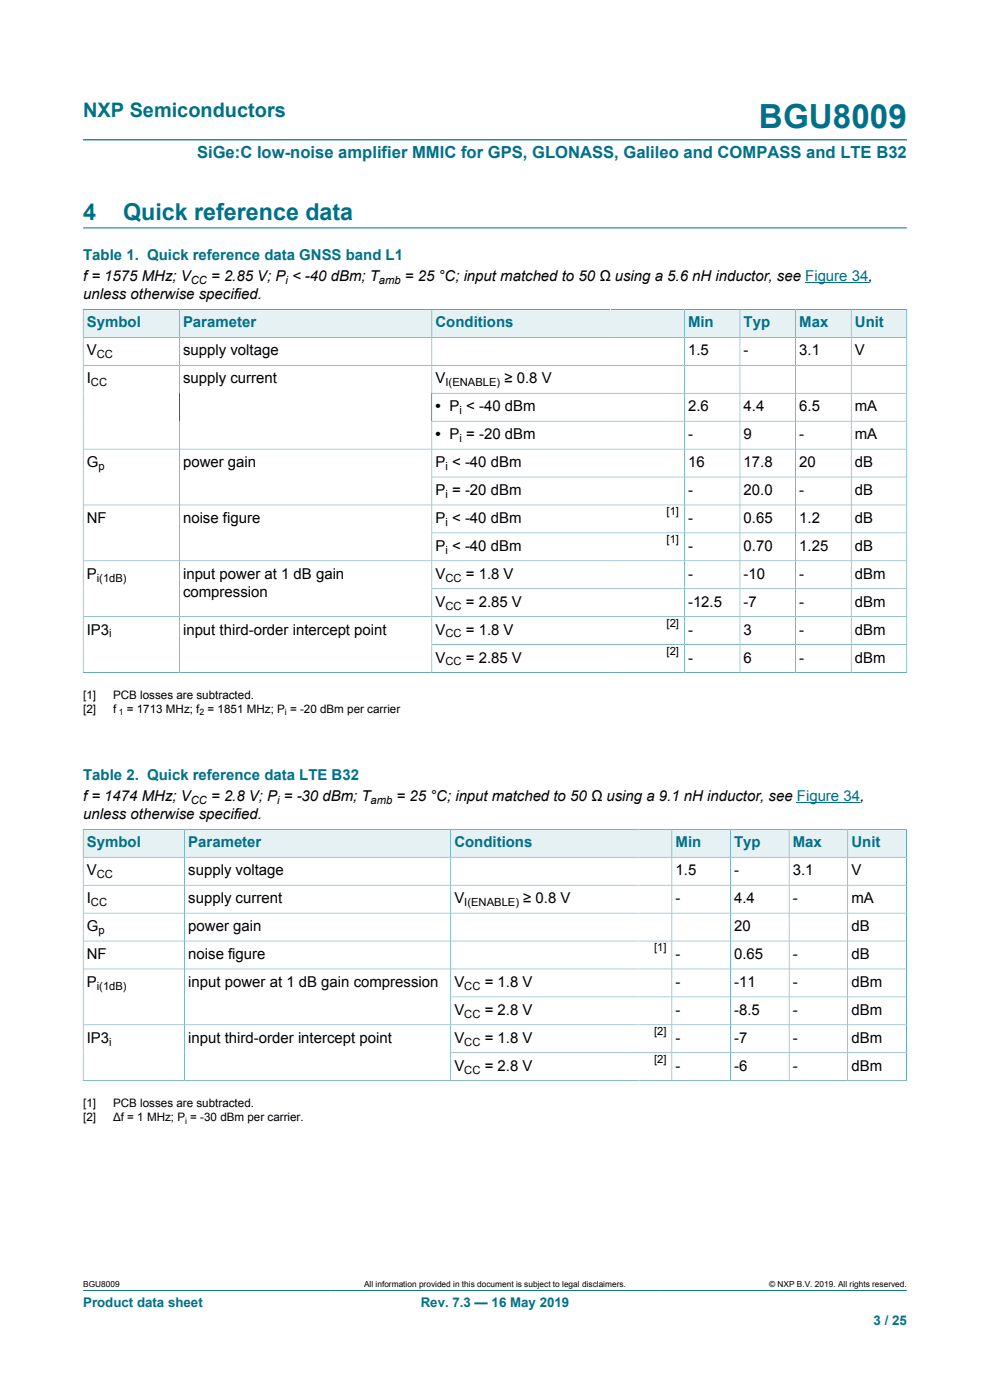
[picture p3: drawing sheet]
<svg xmlns="http://www.w3.org/2000/svg" width="210mm" height="297mm" viewBox="0 0 210 297" stroke-linecap="round" stroke-linejoin="round" font-family="sans-serif">
<defs><g id="words">
<text font-size="7.1" fill="#007088" x="161" y="27.2">BGU8009</text>
<g font-size="4.9" fill="#007088">
<text x="17.6" y="46.6">4</text>
<text x="26.1" y="46.6">Quick reference data</text>
</g>
<text font-size="4.2" fill="#007088" x="17.6" y="24.8">NXP Semiconductors</text>
<text font-size="3.5" fill="#007088" x="41.8" y="33.5">SiGe:C low-noise amplifier MMIC for GPS, GLONASS, Galileo and COMPASS and LTE B32</text>
<g font-size="3.2" fill="#007088">
<text x="17.6" y="55.2">Table 1. Quick reference data GNSS band L1</text>
<text x="18.4" y="69.4">Symbol</text>
<text x="38.8" y="69.4">Parameter</text>
<text x="92.4" y="69.4">Conditions</text>
<text x="145.9" y="69.4">Min</text>
<text x="157.7" y="69.4">Typ</text>
<text x="169.5" y="69.4">Max</text>
<text x="181.3" y="69.4">Unit</text>
<text x="17.6" y="165.5">Table 2. Quick reference data LTE B32</text>
<text x="18.4" y="179.7">Symbol</text>
<text x="39.9" y="179.7">Parameter</text>
<text x="96.4" y="179.7">Conditions</text>
<text x="143.3" y="179.7">Min</text>
<text x="155.7" y="179.7">Typ</text>
<text x="168.2" y="179.7">Max</text>
<text x="180.6" y="179.7">Unit</text>
</g>
<g font-size="3.2">
<text x="17.6" y="59.7">f = 1575 MHz; V</text>
<text x="44.8" y="59.7">= 2.85 V; P &lt; -40 dBm; T</text>
<text x="85.9" y="59.7">= 25 °C; input matched to 50 Ω using a 5.6 nH inductor, see Figure 34,</text>
<text x="17.6" y="63.5">unless otherwise specified.</text>
<text x="18.4" y="75.4">V</text>
<text x="38.8" y="75.4">supply voltage</text>
<text x="145.9" y="75.4">1.5</text>
<text x="157.7" y="75.4">-</text>
<text x="169.5" y="75.4">3.1</text>
<text x="181.3" y="75.4">V</text>
<text x="18.4" y="81.3">I</text>
<text x="38.8" y="81.3">supply current</text>
<text x="92.4" y="81.3">V</text>
<text x="107" y="81.3">≥ 0.8 V</text>
<text x="92.4" y="87.2">• P &lt; -40 dBm</text>
<text x="145.9" y="87.2">2.6</text>
<text x="157.7" y="87.2">4.4</text>
<text x="169.5" y="87.2">6.5</text>
<text x="181.3" y="87.2">mA</text>
<text x="92.4" y="93.1">• P = -20 dBm</text>
<text x="145.9" y="93.1">-</text>
<text x="157.7" y="93.1">9</text>
<text x="169.5" y="93.1">-</text>
<text x="181.3" y="93.1">mA</text>
<text x="18.4" y="99.1">G</text>
<text x="38.8" y="99.1">power gain</text>
<text x="92.4" y="99.1">P &lt; -40 dBm</text>
<text x="145.9" y="99.1">16</text>
<text x="157.7" y="99.1">17.8</text>
<text x="169.5" y="99.1">20</text>
<text x="181.3" y="99.1">dB</text>
<text x="92.4" y="105">P = -20 dBm</text>
<text x="145.9" y="105">-</text>
<text x="157.7" y="105">20.0</text>
<text x="169.5" y="105">-</text>
<text x="181.3" y="105">dB</text>
<text x="18.4" y="110.9">NF</text>
<text x="38.8" y="110.9">noise figure</text>
<text x="92.4" y="110.9">P &lt; -40 dBm</text>
<text x="145.9" y="110.9">-</text>
<text x="157.7" y="110.9">0.65</text>
<text x="169.5" y="110.9">1.2</text>
<text x="181.3" y="110.9">dB</text>
<text x="92.4" y="116.8">P &lt; -40 dBm</text>
<text x="145.9" y="116.8">-</text>
<text x="157.7" y="116.8">0.70</text>
<text x="169.5" y="116.8">1.25</text>
<text x="181.3" y="116.8">dB</text>
<text x="18.4" y="122.8">P</text>
<text x="38.8" y="122.8">input power at 1 dB gain</text>
<text x="92.4" y="122.8">V</text>
<text x="98.8" y="122.8">= 1.8 V</text>
<text x="145.9" y="122.8">-</text>
<text x="157.7" y="122.8">-10</text>
<text x="169.5" y="122.8">-</text>
<text x="181.3" y="122.8">dBm</text>
<text x="38.8" y="126.6">compression</text>
<text x="92.4" y="128.7">V</text>
<text x="98.8" y="128.7">= 2.85 V</text>
<text x="145.9" y="128.7">-12.5</text>
<text x="157.7" y="128.7">-7</text>
<text x="169.5" y="128.7">-</text>
<text x="181.3" y="128.7">dBm</text>
<text x="18.4" y="134.6">IP3</text>
<text x="38.8" y="134.6">input third-order intercept point</text>
<text x="92.4" y="134.6">V</text>
<text x="98.8" y="134.6">= 1.8 V</text>
<text x="145.9" y="134.6">-</text>
<text x="157.7" y="134.6">3</text>
<text x="169.5" y="134.6">-</text>
<text x="181.3" y="134.6">dBm</text>
<text x="92.4" y="140.5">V</text>
<text x="98.8" y="140.5">= 2.85 V</text>
<text x="145.9" y="140.5">-</text>
<text x="157.7" y="140.5">6</text>
<text x="169.5" y="140.5">-</text>
<text x="181.3" y="140.5">dBm</text>
<text x="17.6" y="170">f = 1474 MHz; V</text>
<text x="17.6" y="173.8">unless otherwise specified.</text>
<text x="44.8" y="170">= 2.8 V; P = -30 dBm; T</text>
<text x="84.1" y="170">= 25 °C; input matched to 50 Ω using a 9.1 nH inductor, see Figure 34,</text>
<text x="18.4" y="185.6">V</text>
<text x="39.9" y="185.6">supply voltage</text>
<text x="143.3" y="185.6">1.5</text>
<text x="155.7" y="185.6">-</text>
<text x="168.2" y="185.6">3.1</text>
<text x="180.6" y="185.6">V</text>
<text x="18.4" y="191.6">I</text>
<text x="39.9" y="191.6">supply current</text>
<text x="96.4" y="191.6">V</text>
<text x="111" y="191.6">≥ 0.8 V</text>
<text x="143.3" y="191.6">-</text>
<text x="155.7" y="191.6">4.4</text>
<text x="168.2" y="191.6">-</text>
<text x="180.6" y="191.6">mA</text>
<text x="18.4" y="197.5">G</text>
<text x="39.9" y="197.5">power gain</text>
<text x="155.7" y="197.5">20</text>
<text x="180.6" y="197.5">dB</text>
<text x="18.4" y="203.4">NF</text>
<text x="39.9" y="203.4">noise figure</text>
<text x="143.3" y="203.4">-</text>
<text x="155.7" y="203.4">0.65</text>
<text x="168.2" y="203.4">-</text>
<text x="180.6" y="203.4">dB</text>
<text x="18.4" y="209.3">P</text>
<text x="39.9" y="209.3">input power at 1 dB gain compression</text>
<text x="96.4" y="209.3">V</text>
<text x="102.8" y="209.3">= 1.8 V</text>
<text x="143.3" y="209.3">-</text>
<text x="155.7" y="209.3">-11</text>
<text x="168.2" y="209.3">-</text>
<text x="180.6" y="209.3">dBm</text>
<text x="96.4" y="215.3">V</text>
<text x="102.8" y="215.3">= 2.8 V</text>
<text x="143.3" y="215.3">-</text>
<text x="155.7" y="215.3">-8.5</text>
<text x="168.2" y="215.3">-</text>
<text x="180.6" y="215.3">dBm</text>
<text x="18.4" y="221.2">IP3</text>
<text x="39.9" y="221.2">input third-order intercept point</text>
<text x="96.4" y="221.2">V</text>
<text x="102.8" y="221.2">= 1.8 V</text>
<text x="143.3" y="221.2">-</text>
<text x="155.7" y="221.2">-7</text>
<text x="168.2" y="221.2">-</text>
<text x="180.6" y="221.2">dBm</text>
<text x="96.4" y="227.1">V</text>
<text x="102.8" y="227.1">= 2.8 V</text>
<text x="143.3" y="227.1">-</text>
<text x="155.7" y="227.1">-6</text>
<text x="168.2" y="227.1">-</text>
<text x="180.6" y="227.1">dBm</text>
</g>
<g font-size="2.8" fill="#007088">
<text x="17.6" y="277.3">Product data sheet</text>
<text x="89.2" y="277.3">Rev. 7.3 — 16 May 2019</text>
<text x="185.3" y="281">3 / 25</text>
</g>
<g font-size="2.5">
<text x="17.6" y="148.3">[1]</text>
<text x="24" y="148.3">PCB losses are subtracted.</text>
<text x="17.6" y="151.3">[2]</text>
<text x="24" y="151.3">f</text>
<text x="26.9" y="151.3">= 1713 MHz; f = 1851 MHz; P = -20 dBm per carrier</text>
<text x="17.6" y="234.9">[1]</text>
<text x="17.6" y="237.9">[2]</text>
<text x="24" y="234.9">PCB losses are subtracted.</text>
<text x="24" y="237.9">Δf = 1 MHz; P = -30 dBm per carrier.</text>
</g>
<g font-size="2.4">
<text x="40.5" y="60.3">CC</text>
<text x="60.6" y="60.3">i</text>
<text x="80.4" y="60.3">amb</text>
<text x="20.5" y="76">CC</text>
<text x="19.3" y="81.9">CC</text>
<text x="94.5" y="81.9">I(ENABLE)</text>
<text x="97.5" y="87.8">i</text>
<text x="97.5" y="93.7">i</text>
<text x="20.9" y="99.7">p</text>
<text x="94.5" y="99.7">i</text>
<text x="94.5" y="105.6">i</text>
<text x="94.5" y="111.5">i</text>
<text x="141.4" y="109.3">[1]</text>
<text x="94.5" y="117.5">i</text>
<text x="141.4" y="115.2">[1]</text>
<text x="20.5" y="123.4">i(1dB)</text>
<text x="94.5" y="123.4">CC</text>
<text x="94.5" y="129.3">CC</text>
<text x="23.2" y="135.2">i</text>
<text x="94.5" y="135.2">CC</text>
<text x="141.4" y="133">[2]</text>
<text x="94.5" y="141.2">CC</text>
<text x="141.4" y="138.9">[2]</text>
<text x="40.5" y="170.6">CC</text>
<text x="58.8" y="170.6">i</text>
<text x="78.6" y="170.6">amb</text>
<text x="20.5" y="186.3">CC</text>
<text x="19.3" y="192.2">CC</text>
<text x="98.5" y="192.2">I(ENABLE)</text>
<text x="20.9" y="198.1">p</text>
<text x="138.8" y="201.8">[1]</text>
<text x="20.5" y="210">i(1dB)</text>
<text x="98.5" y="210">CC</text>
<text x="98.5" y="215.9">CC</text>
<text x="23.2" y="221.8">i</text>
<text x="98.5" y="221.8">CC</text>
<text x="138.8" y="219.6">[2]</text>
<text x="98.5" y="227.7">CC</text>
<text x="138.8" y="225.5">[2]</text>
</g>
<g font-size="1.9">
<text x="25.2" y="151.8">1</text>
<text x="42.3" y="151.8">2</text>
<text x="60.4" y="151.8">i</text>
<text x="39.3" y="238.4">i</text>
</g>
<g font-size="1.8">
<text x="17.6" y="273.1">BGU8009</text>
<text x="77.2" y="273.1">All information provided in this document is subject to legal disclaimers.</text>
<text x="163.2" y="273.1">© NXP B.V. 2019. All rights reserved.</text>
</g>
</g></defs>
<path d="M17.6 29.7h174.8M17.6 48.3h174.8M17.6 273.8h174.8" fill="none" stroke="#007088" stroke-width=".21"/>
<path d="M170.8 60h13.4" fill="none" stroke="#00f" stroke-width=".21"/>
<path d="M17.7 65.7h20.3v5.8h-20.3z" fill="#e6f1f3"/>
<path d="M17.6 65.6v6h20.4v-6h-20.4" fill="none" stroke="#007088" stroke-width=".21"/>
<path d="M38.1 65.7h53.4v5.8h-53.4z" fill="#e6f1f3"/>
<path d="M38 65.6h53.6v6h-53.6z" fill="none" stroke="#007088" stroke-width=".21"/>
<path d="M91.7 65.7h37.9v5.8h-37.9z" fill="#e6f1f3"/>
<path d="M129.6 65.6h-38v6h38" fill="none" stroke="#007088" stroke-width=".21"/>
<path d="M129.6 65.7h15.5v5.8h-15.5z" fill="#e6f1f3"/>
<path d="M129.6 65.6h15.6v6h-15.6" fill="none" stroke="#007088" stroke-width=".21"/>
<path d="M145.2 65.7h11.7v5.8h-11.7z" fill="#e6f1f3"/>
<path d="M145.2 65.6h11.8v6h-11.8z" fill="none" stroke="#007088" stroke-width=".21"/>
<path d="M157 65.7h11.7v5.8h-11.7z" fill="#e6f1f3"/>
<path d="M157 65.6h11.8v6h-11.8z" fill="none" stroke="#007088" stroke-width=".21"/>
<path d="M168.8 65.7h11.7v5.8h-11.7z" fill="#e6f1f3"/>
<path d="M168.8 65.6h11.8v6h-11.8z" fill="none" stroke="#007088" stroke-width=".21"/>
<path d="M180.6 65.7h11.7v5.8h-11.7z" fill="#e6f1f3"/>
<g fill="none" stroke="#007088" stroke-width=".21">
<path d="M17.6 77.5h174.8M38 71.6v71.1M91.6 71.6v71.1M145.2 71.6v71.1M157 71.6v71.1M168.8 71.6v71.1M192.4 65.6v77.2M192.4 71.6h-174.8v71.2M192.4 65.6h-11.8v77.1M17.6 95.3h174.8M91.6 83.4h100.8M91.6 89.3h100.8"/>
<path d="M17.6 119h174.8M91.6 101.2h100.8M91.6 113.1h100.8M192.4 107.1h-174.8M17.6 130.8h174.8M91.6 124.9h100.8M91.6 136.8h100.8M192.4 142.7h-174.8"/>
</g>
<path d="M169 170.3h13.4" fill="none" stroke="#00f" stroke-width=".21"/>
<path d="M17.7 176h21.4v5.8h-21.4z" fill="#e6f1f3"/>
<path d="M17.6 175.9v6h21.6v-6h-21.6" fill="none" stroke="#007088" stroke-width=".21"/>
<path d="M39.2 176h56.3v5.8h-56.3z" fill="#e6f1f3"/>
<path d="M39.2 175.9h56.4v6h-56.4z" fill="none" stroke="#007088" stroke-width=".21"/>
<path d="M95.7 176h39.8v5.8h-39.8z" fill="#e6f1f3"/>
<path d="M135.5 175.9h-39.9v6h39.9" fill="none" stroke="#007088" stroke-width=".21"/>
<path d="M135.5 176h7v5.8h-7z" fill="#e6f1f3"/>
<path d="M135.5 175.9h7v6h-7" fill="none" stroke="#007088" stroke-width=".21"/>
<path d="M142.6 176h12.3v5.8h-12.3z" fill="#e6f1f3"/>
<path d="M142.5 175.9h12.5v6h-12.5z" fill="none" stroke="#007088" stroke-width=".21"/>
<path d="M155 176h12.3v5.8h-12.3z" fill="#e6f1f3"/>
<path d="M155 175.9h12.4v6h-12.4z" fill="none" stroke="#007088" stroke-width=".21"/>
<path d="M167.5 176h12.3v5.8h-12.3z" fill="#e6f1f3"/>
<path d="M167.4 175.9h12.4v6h-12.4z" fill="none" stroke="#007088" stroke-width=".21"/>
<path d="M179.9 176h12.3v5.8h-12.3z" fill="#e6f1f3"/>
<g fill="none" stroke="#007088" stroke-width=".21">
<path d="M192.3 175.9v53.4M192.3 175.9h-12.5v53.4M17.6 187.8h174.7M17.6 193.7h174.7M17.6 199.6h174.7M39.2 181.9v47.4M95.6 181.9v47.4M142.5 181.9v47.4M155 181.9v47.4M167.4 181.9v47.4M192.3 181.9h-174.7v47.4M17.6 205.6h174.7"/>
<path d="M95.6 211.5h96.7M192.3 217.4h-174.7M17.6 229.3h174.7M95.6 223.3h96.7"/>
</g>
<use href="#words"/>
</svg>
